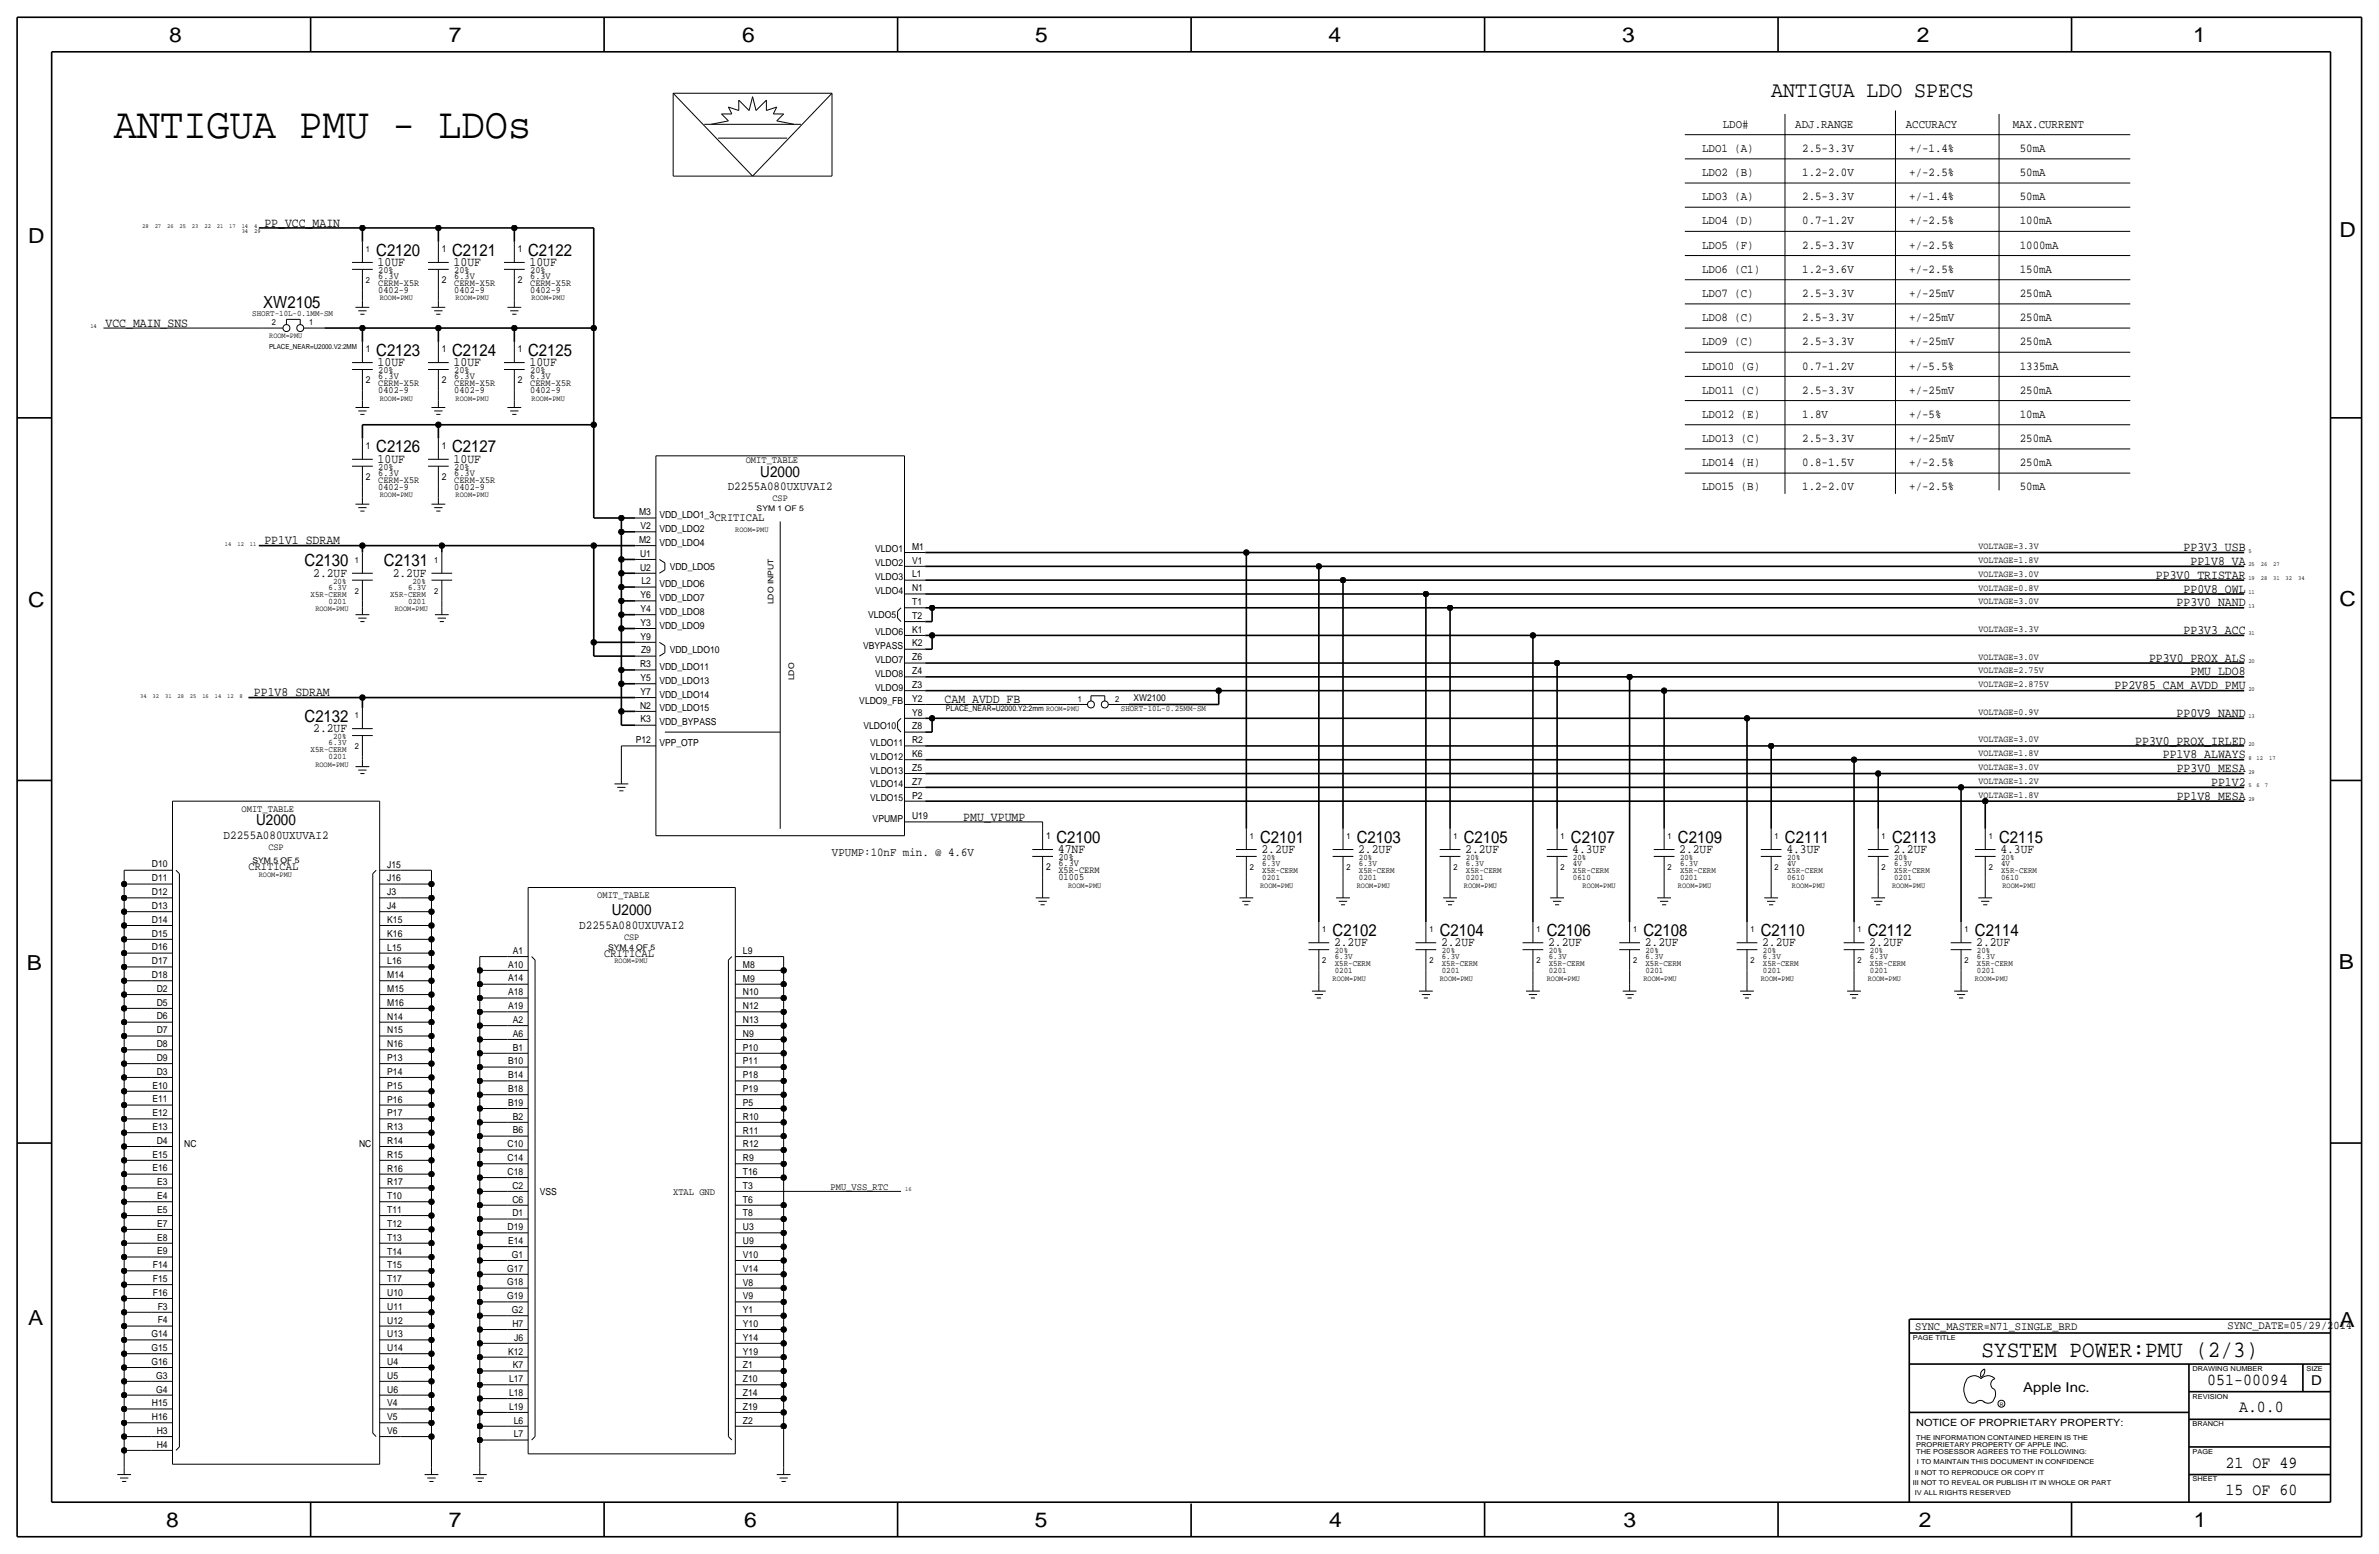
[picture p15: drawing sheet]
<svg xmlns="http://www.w3.org/2000/svg" width="875mm" height="572mm" viewBox="0 0 875 572" stroke-linecap="round" stroke-linejoin="round" font-family="sans-serif">
<defs><g id="words">
<text font-size="15.9" x="41.9" y="50.8">ANTIGUA PMU - LDOs</text>
<text font-size="8.6" x="728.8" y="499.1">SYSTEM POWER:PMU (2/3)</text>
<text font-size="8.2" x="651.5" y="35.6">ANTIGUA LDO SPECS</text>
<g font-size="7.6">
<text x="62.2" y="15.5">8</text>
<text x="165.1" y="15.5">7</text>
<text x="273" y="15.5">6</text>
<text x="380.7" y="15.5">5</text>
<text x="488.6" y="15.5">4</text>
<text x="596.6" y="15.5">3</text>
<text x="705.1" y="15.5">2</text>
<text x="806.7" y="15.5">1</text>
<text x="10.4" y="89.4">D</text>
<text x="860.5" y="87.1">D</text>
<text x="10.4" y="223.3">C</text>
<text x="860.5" y="222.8">C</text>
<text x="9.8" y="356.6">B</text>
<text x="860.3" y="356.4">B</text>
<text x="10.4" y="487.4">A</text>
<text x="860.5" y="488.2">A</text>
<text x="61.2" y="561.6">8</text>
<text x="165" y="561.6">7</text>
<text x="273.8" y="561.6">6</text>
<text x="380.7" y="561.6">5</text>
<text x="488.9" y="561.6">4</text>
<text x="597.1" y="561.6">3</text>
<text x="705.8" y="561.6">2</text>
<text x="806.9" y="561.6">1</text>
</g>
<g font-size="6.2">
<text x="138.4" y="94">C2120</text>
<text x="166.3" y="94">C2121</text>
<text x="194.3" y="94">C2122</text>
<text x="96.8" y="113.3">XW2105</text>
<text x="138.4" y="130.8">C2123</text>
<text x="166.3" y="130.8">C2124</text>
<text x="194.3" y="130.8">C2125</text>
<text x="138.4" y="166.4">C2126</text>
<text x="166.3" y="166.4">C2127</text>
<text x="112" y="208.3">C2130</text>
<text x="141.2" y="208.3">C2131</text>
<text x="112" y="265.4">C2132</text>
<text x="388.6" y="309.9">C2100</text>
<text x="463.5" y="309.9">C2101</text>
<text x="499.1" y="309.9">C2103</text>
<text x="538.4" y="309.9">C2105</text>
<text x="577.8" y="309.9">C2107</text>
<text x="617.2" y="309.9">C2109</text>
<text x="656.5" y="309.9">C2111</text>
<text x="695.9" y="309.9">C2113</text>
<text x="735.3" y="309.9">C2115</text>
<text x="490.2" y="344.2">C2102</text>
<text x="529.5" y="344.2">C2104</text>
<text x="568.9" y="344.2">C2106</text>
<text x="604.5" y="344.2">C2108</text>
<text x="647.6" y="344.2">C2110</text>
<text x="687" y="344.2">C2112</text>
<text x="726.4" y="344.2">C2114</text>
<text x="811.9" y="509.3">051-00094</text>
<text x="823.6" y="519.4">A.0.0</text>
<text x="818.6" y="539.8">21 OF 49</text>
<text x="818.6" y="549.9">15 OF 60</text>
</g>
<g font-size="5.6">
<text x="279.7" y="175.3">U2000</text>
<text x="94.2" y="303.5">U2000</text>
<text x="225" y="336.5">U2000</text>
</g>
<g font-size="5">
<text x="850.1" y="509.3">D</text>
<text x="744.2" y="511.8">Apple Inc.</text>
</g>
<g font-size="4.7">
<text x="97.2" y="83.3">PP_VCC_MAIN</text>
<text x="138.9" y="97.8">10UF</text>
<text x="166.8" y="97.8">10UF</text>
<text x="194.8" y="97.8">10UF</text>
<text x="38.8" y="120.1">VCC_MAIN_SNS</text>
<text x="138.9" y="134.6">10UF</text>
<text x="166.8" y="134.6">10UF</text>
<text x="194.8" y="134.6">10UF</text>
<text x="138.9" y="170.2">10UF</text>
<text x="166.8" y="170.2">10UF</text>
<text x="97.2" y="200.2">PP1V1_SDRAM</text>
<text x="803.1" y="202.7">PP3V3_USB</text>
<text x="805.7" y="207.8">PP1V8_VA</text>
<text x="115.2" y="212.1">2.2UF</text>
<text x="144.4" y="212.1">2.2UF</text>
<text x="793" y="212.9">PP3V0_TRISTAR</text>
<text x="803.1" y="217.9">PP0V8_OWL</text>
<text x="800.6" y="223">PP3V0_NAND</text>
<text x="803.1" y="233.2">PP3V3_ACC</text>
<text x="790.5" y="243.3">PP3V0_PROX_ALS</text>
<text x="805.7" y="248.4">PMU_LDO8</text>
<text x="93.4" y="256">PP1V8_SDRAM</text>
<text x="777.8" y="253.5">PP2V85_CAM_AVDD_PMU</text>
<text x="347.4" y="258.6">CAM_AVDD_FB</text>
<text x="800.6" y="263.7">PP0V9_NAND</text>
<text x="115.2" y="269.2">2.2UF</text>
<text x="785.4" y="273.8">PP3V0_PROX_IRLED</text>
<text x="795.5" y="278.9">PP1V8_ALWAYS</text>
<text x="800.6" y="284">PP3V0_MESA</text>
<text x="813.3" y="289.1">PP1V2</text>
<text x="800.6" y="294.1">PP1V8_MESA</text>
<text x="354.3" y="301.8">PMU_VPUMP</text>
<text x="389.1" y="313.7">47NF</text>
<text x="464" y="313.7">2.2UF</text>
<text x="499.6" y="313.7">2.2UF</text>
<text x="538.9" y="313.7">2.2UF</text>
<text x="578.3" y="313.7">4.3UF</text>
<text x="617.7" y="313.7">2.2UF</text>
<text x="657" y="313.7">4.3UF</text>
<text x="696.4" y="313.7">2.2UF</text>
<text x="735.8" y="313.7">4.3UF</text>
<text x="490.7" y="348">2.2UF</text>
<text x="530" y="348">2.2UF</text>
<text x="569.4" y="348">2.2UF</text>
<text x="605" y="348">2.2UF</text>
<text x="648.2" y="348">2.2UF</text>
<text x="687.5" y="348">2.2UF</text>
<text x="726.9" y="348">2.2UF</text>
</g>
<g font-size="4.5">
<text x="267.7" y="180.3">D2255A080UXUVAI2</text>
<text x="82.2" y="308.6">D2255A080UXUVAI2</text>
<text x="213" y="341.6">D2255A080UXUVAI2</text>
</g>
<g font-size="4.4">
<text x="633.7" y="47">LDO#</text>
<text x="660.3" y="47">ADJ.RANGE</text>
<text x="701" y="47">ACCURACY</text>
<text x="740.4" y="47">MAX.CURRENT</text>
<text x="626.1" y="55.9">LDO1 (A)</text>
<text x="662.9" y="55.9">2.5-3.3V</text>
<text x="702.3" y="55.9">+/-1.4%</text>
<text x="742.9" y="55.9">50mA</text>
<text x="626.1" y="64.8">LDO2 (B)</text>
<text x="662.9" y="64.8">1.2-2.0V</text>
<text x="702.3" y="64.8">+/-2.5%</text>
<text x="742.9" y="64.8">50mA</text>
<text x="626.1" y="73.7">LDO3 (A)</text>
<text x="662.9" y="73.7">2.5-3.3V</text>
<text x="702.3" y="73.7">+/-1.4%</text>
<text x="742.9" y="73.7">50mA</text>
<text x="626.1" y="82.6">LDO4 (D)</text>
<text x="662.9" y="82.6">0.7-1.2V</text>
<text x="702.3" y="82.6">+/-2.5%</text>
<text x="742.9" y="82.6">100mA</text>
<text x="626.1" y="91.4">LDO5 (F)</text>
<text x="662.9" y="91.4">2.5-3.3V</text>
<text x="702.3" y="91.4">+/-2.5%</text>
<text x="742.9" y="91.4">1000mA</text>
<text x="626.1" y="100.3">LDO6 (C1)</text>
<text x="662.9" y="100.3">1.2-3.6V</text>
<text x="702.3" y="100.3">+/-2.5%</text>
<text x="742.9" y="100.3">150mA</text>
<text x="626.1" y="109.2">LDO7 (C)</text>
<text x="662.9" y="109.2">2.5-3.3V</text>
<text x="702.3" y="109.2">+/-25mV</text>
<text x="742.9" y="109.2">250mA</text>
<text x="626.1" y="118.1">LDO8 (C)</text>
<text x="662.9" y="118.1">2.5-3.3V</text>
<text x="702.3" y="118.1">+/-25mV</text>
<text x="742.9" y="118.1">250mA</text>
<text x="626.1" y="127">LDO9 (C)</text>
<text x="662.9" y="127">2.5-3.3V</text>
<text x="702.3" y="127">+/-25mV</text>
<text x="742.9" y="127">250mA</text>
<text x="626.1" y="135.9">LDO10 (G)</text>
<text x="662.9" y="135.9">0.7-1.2V</text>
<text x="702.3" y="135.9">+/-5.5%</text>
<text x="742.9" y="135.9">1335mA</text>
<text x="626.1" y="144.8">LDO11 (C)</text>
<text x="662.9" y="144.8">2.5-3.3V</text>
<text x="702.3" y="144.8">+/-25mV</text>
<text x="742.9" y="144.8">250mA</text>
<text x="626.1" y="153.7">LDO12 (E)</text>
<text x="662.9" y="153.7">1.8V</text>
<text x="702.3" y="153.7">+/-5%</text>
<text x="742.9" y="153.7">10mA</text>
<text x="626.1" y="162.6">LDO13 (C)</text>
<text x="662.9" y="162.6">2.5-3.3V</text>
<text x="702.3" y="162.6">+/-25mV</text>
<text x="742.9" y="162.6">250mA</text>
<text x="626.1" y="171.5">LDO14 (H)</text>
<text x="662.9" y="171.5">0.8-1.5V</text>
<text x="702.3" y="171.5">+/-2.5%</text>
<text x="742.9" y="171.5">250mA</text>
<text x="626.1" y="180.3">LDO15 (B)</text>
<text x="662.9" y="180.3">1.2-2.0V</text>
<text x="702.3" y="180.3">+/-2.5%</text>
<text x="742.9" y="180.3">50mA</text>
<text x="306" y="315">VPUMP:10nF min. @ 4.6V</text>
</g>
<g font-size="4.3">
<text x="262.8" y="191.8">CRITICAL</text>
<text x="91.4" y="320">CRITICAL</text>
<text x="222.2" y="351.8">CRITICAL</text>
<text x="704.4" y="488.9">SYNC_MASTER=N71_SINGLE_BRD</text>
<text x="819.3" y="488.7">SYNC_DATE=05/29/2014</text>
</g>
<text font-size="3.7" x="704.8" y="524.5">NOTICE OF PROPRIETARY PROPERTY:</text>
<g font-size="3.6">
<text x="274.3" y="170.2">OMIT_TABLE</text>
<text x="88.8" y="298.5">OMIT_TABLE</text>
<text x="219.7" y="330.2">OMIT_TABLE</text>
<text x="305.5" y="437.6">PMU_VSS_RTC</text>
<text x="247.6" y="439.4">XTAL GND</text>
</g>
<g font-size="3.5">
<text x="162.5" y="92.7">1</text>
<text x="190.4" y="92.7">1</text>
<text x="139.1" y="100.3">20%</text>
<text x="167.1" y="100.3">20%</text>
<text x="195" y="100.3">20%</text>
<text x="139.1" y="102.6">6.3V</text>
<text x="139.1" y="107.7">0402-9</text>
<text x="139.1" y="105.2">CERM-X5R</text>
<text x="162.5" y="104.1">2</text>
<text x="167.1" y="107.7">0402-9</text>
<text x="167.1" y="102.6">6.3V</text>
<text x="167.1" y="105.2">CERM-X5R</text>
<text x="190.4" y="104.1">2</text>
<text x="195" y="107.7">0402-9</text>
<text x="195" y="102.6">6.3V</text>
<text x="195" y="105.2">CERM-X5R</text>
<text x="134.6" y="129.5">1</text>
<text x="162.5" y="129.5">1</text>
<text x="190.4" y="129.5">1</text>
<text x="139.1" y="137.2">20%</text>
<text x="167.1" y="137.2">20%</text>
<text x="195" y="137.2">20%</text>
<text x="134.6" y="141">2</text>
<text x="139.1" y="139.4">6.3V</text>
<text x="139.1" y="142">CERM-X5R</text>
<text x="162.5" y="141">2</text>
<text x="167.1" y="142">CERM-X5R</text>
<text x="167.1" y="139.4">6.3V</text>
<text x="190.4" y="141">2</text>
<text x="195" y="139.4">6.3V</text>
<text x="195" y="142">CERM-X5R</text>
<text x="139.1" y="144.5">0402-9</text>
<text x="167.1" y="144.5">0402-9</text>
<text x="195" y="144.5">0402-9</text>
<text x="134.6" y="165.1">1</text>
<text x="162.5" y="165.1">1</text>
<text x="139.1" y="172.7">20%</text>
<text x="167.1" y="172.7">20%</text>
<text x="134.6" y="176.5">2</text>
<text x="139.1" y="175">6.3V</text>
<text x="139.1" y="177.5">CERM-X5R</text>
<text x="162.5" y="176.5">2</text>
<text x="167.1" y="175">6.3V</text>
<text x="167.1" y="177.5">CERM-X5R</text>
<text x="139.1" y="180.1">0402-9</text>
<text x="167.1" y="180.1">0402-9</text>
<text x="284.1" y="184.2">CSP</text>
<text x="235.1" y="189.5">M3</text>
<text x="242.5" y="190.5">VDD_LDO1_3</text>
<text x="235.6" y="194.6">V2</text>
<text x="242.5" y="195.6">VDD_LDO2</text>
<text x="235.1" y="199.6">M2</text>
<text x="242.5" y="200.7">VDD_LDO4</text>
<text x="321.8" y="203.2">VLDO1</text>
<text x="335.5" y="202.2">M1</text>
<text x="727.7" y="201.9">VOLTAGE=3.3V</text>
<text x="235.4" y="204.7">U1</text>
<text x="235.4" y="209.8">U2</text>
<text x="246.3" y="209.6">VDD_LDO5</text>
<text x="321.8" y="208.3">VLDO2</text>
<text x="335.5" y="207.3">V1</text>
<text x="727.7" y="207">VOLTAGE=1.8V</text>
<text x="236" y="214.9">L2</text>
<text x="242.5" y="215.9">VDD_LDO6</text>
<text x="321.8" y="213.4">VLDO3</text>
<text x="335.5" y="212.4">L1</text>
<text x="727.7" y="212.1">VOLTAGE=3.0V</text>
<text x="235.6" y="220">Y6</text>
<text x="242.5" y="221">VDD_LDO7</text>
<text x="321.8" y="218.4">VLDO4</text>
<text x="335.5" y="217.5">N1</text>
<text x="727.7" y="217.2">VOLTAGE=0.8V</text>
<text x="235.6" y="225.1">Y4</text>
<text x="242.5" y="226.1">VDD_LDO8</text>
<text x="319.3" y="227.3">VLDO5</text>
<text x="335.5" y="222.5">T1</text>
<text x="335.5" y="227.6">T2</text>
<text x="727.7" y="222.3">VOLTAGE=3.0V</text>
<text x="235.6" y="230.1">Y3</text>
<text x="242.5" y="231.1">VDD_LDO9</text>
<text x="321.8" y="233.7">VLDO6</text>
<text x="335.5" y="232.7">K1</text>
<text x="727.7" y="232.4">VOLTAGE=3.3V</text>
<text x="235.6" y="235.2">Y9</text>
<text x="317.5" y="238.7">VBYPASS</text>
<text x="335.5" y="237.7">K2</text>
<text x="235.4" y="245.4">R3</text>
<text x="235.8" y="240.3">Z9</text>
<text x="246.3" y="240">VDD_LDO10</text>
<text x="321.8" y="243.8">VLDO7</text>
<text x="335.5" y="242.9">Z6</text>
<text x="727.7" y="242.6">VOLTAGE=3.0V</text>
<text x="235.6" y="250.5">Y5</text>
<text x="242.5" y="251.5">VDD_LDO13</text>
<text x="242.5" y="246.4">VDD_LDO11</text>
<text x="321.8" y="248.9">VLDO8</text>
<text x="335.5" y="247.9">Z4</text>
<text x="727.7" y="247.7">VOLTAGE=2.75V</text>
<text x="235.6" y="255.5">Y7</text>
<text x="242.5" y="256.5">VDD_LDO14</text>
<text x="321.8" y="254">VLDO9</text>
<text x="335.5" y="253">Z3</text>
<text x="416.9" y="257.8">XW2100</text>
<text x="727.7" y="252.7">VOLTAGE=2.875V</text>
<text x="235.4" y="260.6">N2</text>
<text x="242.5" y="261.6">VDD_LDO15</text>
<text x="316.1" y="259.1">VLDO9_FB</text>
<text x="335.5" y="258.1">Y2</text>
<text x="335.5" y="263.2">Y8</text>
<text x="727.7" y="262.9">VOLTAGE=0.9V</text>
<text x="235.6" y="265.7">K3</text>
<text x="242.5" y="266.7">VDD_BYPASS</text>
<text x="317.6" y="268">VLDO10</text>
<text x="335.5" y="268.3">Z8</text>
<text x="233.9" y="273.3">P12</text>
<text x="242.5" y="274.3">VPP_OTP</text>
<text x="320.1" y="274.3">VLDO11</text>
<text x="335.5" y="273.3">R2</text>
<text x="727.7" y="273.1">VOLTAGE=3.0V</text>
<text x="320.1" y="279.4">VLDO12</text>
<text x="335.5" y="278.4">K6</text>
<text x="727.7" y="278.1">VOLTAGE=1.8V</text>
<text x="320.1" y="284.5">VLDO13</text>
<text x="335.5" y="283.5">Z5</text>
<text x="727.7" y="283.2">VOLTAGE=3.0V</text>
<text x="320.1" y="289.5">VLDO14</text>
<text x="335.5" y="288.6">Z7</text>
<text x="335.5" y="293.7">P2</text>
<text x="727.7" y="288.3">VOLTAGE=1.2V</text>
<text x="727.7" y="293.4">VOLTAGE=1.8V</text>
<text x="320.1" y="294.6">VLDO15</text>
<text x="321" y="302.3">VPUMP</text>
<text x="335.5" y="301.3">U19</text>
<text x="384.8" y="308.6">1</text>
<text x="98.7" y="312.5">CSP</text>
<text x="389.3" y="316.2">20%</text>
<text x="55.9" y="319">D10</text>
<text x="142.4" y="319.1">J15</text>
<text x="384.8" y="320">2</text>
<text x="389.3" y="323.6">01005</text>
<text x="389.3" y="318.5">6.3V</text>
<text x="389.3" y="321.1">X5R-CERM</text>
<text x="55.9" y="324.1">D11</text>
<text x="55.9" y="329.2">D12</text>
<text x="142.4" y="324.2">J16</text>
<text x="142.4" y="329.2">J3</text>
<text x="55.9" y="334.3">D13</text>
<text x="142.4" y="334.3">J4</text>
<text x="55.9" y="339.3">D14</text>
<text x="142.4" y="339.4">K15</text>
<text x="55.9" y="344.4">D15</text>
<text x="142.4" y="344.5">K16</text>
<text x="229.5" y="345.6">CSP</text>
<text x="55.9" y="349.5">D16</text>
<text x="142.4" y="349.6">L15</text>
<text x="188.6" y="350.8">A1</text>
<text x="273.3" y="350.8">L9</text>
<text x="55.9" y="354.6">D17</text>
<text x="55.9" y="359.7">D18</text>
<text x="142.4" y="354.7">L16</text>
<text x="142.4" y="359.7">M14</text>
<text x="186.9" y="355.9">A10</text>
<text x="273.3" y="355.9">M8</text>
<text x="57.6" y="364.8">D2</text>
<text x="142.4" y="364.8">M15</text>
<text x="186.9" y="360.9">A14</text>
<text x="273.3" y="361">M9</text>
<text x="57.6" y="369.8">D5</text>
<text x="142.4" y="369.9">M16</text>
<text x="186.9" y="366">A18</text>
<text x="186.9" y="371.1">A19</text>
<text x="273.3" y="366.1">N10</text>
<text x="273.3" y="371.1">N12</text>
<text x="57.6" y="374.9">D6</text>
<text x="142.4" y="375">N14</text>
<text x="188.6" y="376.2">A2</text>
<text x="273.3" y="376.2">N13</text>
<text x="57.6" y="380">D7</text>
<text x="142.4" y="380.1">N15</text>
<text x="188.6" y="381.3">A6</text>
<text x="273.3" y="381.3">N9</text>
<text x="57.6" y="385.1">D8</text>
<text x="142.4" y="385.1">N16</text>
<text x="188.6" y="386.3">B1</text>
<text x="273.3" y="386.4">P10</text>
<text x="57.6" y="390.2">D9</text>
<text x="57.6" y="395.2">D3</text>
<text x="142.4" y="390.2">P13</text>
<text x="142.4" y="395.3">P14</text>
<text x="186.9" y="391.4">B10</text>
<text x="273.3" y="391.5">P11</text>
<text x="56.1" y="400.3">E10</text>
<text x="142.4" y="400.4">P15</text>
<text x="186.9" y="396.5">B14</text>
<text x="186.9" y="401.6">B18</text>
<text x="273.3" y="396.6">P18</text>
<text x="273.3" y="401.6">P19</text>
<text x="56.1" y="405.4">E11</text>
<text x="142.4" y="405.5">P16</text>
<text x="186.9" y="406.7">B19</text>
<text x="273.3" y="406.7">P5</text>
<text x="56.1" y="410.5">E12</text>
<text x="142.4" y="410.5">P17</text>
<text x="188.6" y="411.8">B2</text>
<text x="273.3" y="411.8">R10</text>
<text x="56.1" y="415.6">E13</text>
<text x="142.4" y="415.6">R13</text>
<text x="188.6" y="416.8">B6</text>
<text x="273.3" y="416.9">R11</text>
<text x="56.1" y="425.7">E15</text>
<text x="57.6" y="420.7">D4</text>
<text x="67.8" y="421.6">NC</text>
<text x="132.1" y="421.6">NC</text>
<text x="142.4" y="420.7">R14</text>
<text x="142.4" y="425.8">R15</text>
<text x="186.7" y="421.9">C10</text>
<text x="273.3" y="422">R12</text>
<text x="56.1" y="430.8">E16</text>
<text x="142.4" y="430.9">R16</text>
<text x="186.7" y="427">C14</text>
<text x="273.3" y="427">R9</text>
<text x="57.8" y="435.9">E3</text>
<text x="142.4" y="436">R17</text>
<text x="186.7" y="432.1">C18</text>
<text x="188.5" y="437.2">C2</text>
<text x="273.3" y="432.1">T16</text>
<text x="273.3" y="437.2">T3</text>
<text x="57.8" y="441">E4</text>
<text x="142.4" y="441">T10</text>
<text x="188.5" y="442.2">C6</text>
<text x="198.6" y="439.4">VSS</text>
<text x="273.3" y="442.3">T6</text>
<text x="57.8" y="446.1">E5</text>
<text x="142.4" y="446.1">T11</text>
<text x="188.5" y="447.3">D1</text>
<text x="273.3" y="447.4">T8</text>
<text x="57.8" y="451.1">E7</text>
<text x="142.4" y="451.2">T12</text>
<text x="186.7" y="452.4">D19</text>
<text x="273.3" y="452.5">U3</text>
<text x="57.8" y="456.2">E8</text>
<text x="57.8" y="461.3">E9</text>
<text x="142.4" y="456.3">T13</text>
<text x="142.4" y="461.4">T14</text>
<text x="186.9" y="457.5">E14</text>
<text x="273.3" y="457.5">U9</text>
<text x="56.2" y="466.4">F14</text>
<text x="142.4" y="466.4">T15</text>
<text x="186.5" y="467.6">G17</text>
<text x="188.3" y="462.6">G1</text>
<text x="273.3" y="462.6">V10</text>
<text x="273.3" y="467.7">V14</text>
<text x="56.2" y="471.5">F15</text>
<text x="142.4" y="471.5">T17</text>
<text x="186.5" y="472.7">G18</text>
<text x="273.3" y="472.8">V8</text>
<text x="56.2" y="476.5">F16</text>
<text x="142.4" y="476.6">U10</text>
<text x="186.5" y="477.8">G19</text>
<text x="273.3" y="477.9">V9</text>
<text x="58" y="481.6">F3</text>
<text x="142.4" y="481.7">U11</text>
<text x="188.3" y="482.9">G2</text>
<text x="273.3" y="482.9">Y1</text>
<text x="55.7" y="491.8">G14</text>
<text x="58" y="486.7">F4</text>
<text x="142.4" y="486.8">U12</text>
<text x="142.4" y="491.8">U13</text>
<text x="188.5" y="488">H7</text>
<text x="273.3" y="488">Y10</text>
<text x="55.7" y="496.9">G15</text>
<text x="142.4" y="496.9">U14</text>
<text x="189.2" y="493.1">J6</text>
<text x="273.3" y="493.1">Y14</text>
<text x="55.7" y="502">G16</text>
<text x="142.4" y="502">U4</text>
<text x="186.9" y="498.1">K12</text>
<text x="188.6" y="503.2">K7</text>
<text x="273.3" y="498.2">Y19</text>
<text x="273.3" y="503.3">Z1</text>
<text x="57.5" y="507">G3</text>
<text x="142.4" y="507.1">U5</text>
<text x="187.2" y="508.3">L17</text>
<text x="273.3" y="508.3">Z10</text>
<text x="57.5" y="512.1">G4</text>
<text x="142.4" y="512.2">U6</text>
<text x="187.2" y="513.4">L18</text>
<text x="273.3" y="513.4">Z14</text>
<text x="55.9" y="517.2">H15</text>
<text x="142.4" y="517.3">V4</text>
<text x="187.2" y="518.5">L19</text>
<text x="273.3" y="518.5">Z19</text>
<text x="55.9" y="522.3">H16</text>
<text x="57.6" y="527.4">H3</text>
<text x="142.4" y="522.3">V5</text>
<text x="142.4" y="527.4">V6</text>
<text x="189" y="523.5">L6</text>
<text x="273.3" y="523.6">Z2</text>
<text x="57.6" y="532.4">H4</text>
<text x="189" y="528.6">L7</text>
</g>
<g font-size="3.1">
<text x="134.6" y="92.7">1</text>
<text x="134.6" y="104.1">2</text>
<text x="92.8" y="116.1">SHORT-10L-0.1MM-SM</text>
<text x="100" y="119.6">2</text>
<text x="113.7" y="119.6">1</text>
<text x="130.5" y="207">1</text>
<text x="159.7" y="207">1</text>
<text x="122.5" y="214.6">20%</text>
<text x="151.7" y="214.6">20%</text>
<text x="114.3" y="219.5">X5R-CERM</text>
<text x="120.9" y="222">0201</text>
<text x="120.9" y="216.9">6.3V</text>
<text x="130.5" y="218.4">2</text>
<text x="143.5" y="219.5">X5R-CERM</text>
<text x="150.1" y="222">0201</text>
<text x="150.1" y="216.9">6.3V</text>
<text x="159.7" y="218.4">2</text>
<text x="396.4" y="258.1">1</text>
<text x="410.2" y="258.1">2</text>
<text x="412.3" y="261.6">SHORT-10L-0.25MM-SM</text>
<text x="130.5" y="264.2">1</text>
<text x="120.9" y="274.1">6.3V</text>
<text x="122.5" y="271.8">20%</text>
<text x="130.5" y="275.6">2</text>
<text x="114.3" y="276.6">X5R-CERM</text>
<text x="120.9" y="279.1">0201</text>
<text x="459.7" y="308.6">1</text>
<text x="495.2" y="308.6">1</text>
<text x="534.6" y="308.6">1</text>
<text x="574" y="308.6">1</text>
<text x="613.4" y="308.6">1</text>
<text x="652.7" y="308.6">1</text>
<text x="692.1" y="308.6">1</text>
<text x="731.5" y="308.6">1</text>
<text x="464.3" y="316.2">20%</text>
<text x="499.8" y="316.2">20%</text>
<text x="539.2" y="316.2">20%</text>
<text x="578.6" y="316.2">20%</text>
<text x="617.9" y="316.2">20%</text>
<text x="657.3" y="316.2">20%</text>
<text x="696.7" y="316.2">20%</text>
<text x="736" y="316.2">20%</text>
<text x="459.7" y="320">2</text>
<text x="464.3" y="323.6">0201</text>
<text x="464.3" y="321.1">X5R-CERM</text>
<text x="464.3" y="318.5">6.3V</text>
<text x="495.2" y="320">2</text>
<text x="499.8" y="318.5">6.3V</text>
<text x="499.8" y="321.1">X5R-CERM</text>
<text x="499.8" y="323.6">0201</text>
<text x="534.6" y="320">2</text>
<text x="539.2" y="323.6">0201</text>
<text x="539.2" y="321.1">X5R-CERM</text>
<text x="539.2" y="318.5">6.3V</text>
<text x="574" y="320">2</text>
<text x="578.6" y="323.6">0610</text>
<text x="578.6" y="318.5">4V</text>
<text x="578.6" y="321.1">X5R-CERM</text>
<text x="613.4" y="320">2</text>
<text x="617.9" y="323.6">0201</text>
<text x="617.9" y="321.1">X5R-CERM</text>
<text x="617.9" y="318.5">6.3V</text>
<text x="652.7" y="320">2</text>
<text x="657.3" y="318.5">4V</text>
<text x="657.3" y="323.6">0610</text>
<text x="657.3" y="321.1">X5R-CERM</text>
<text x="692.1" y="320">2</text>
<text x="696.7" y="323.6">0201</text>
<text x="696.7" y="321.1">X5R-CERM</text>
<text x="696.7" y="318.5">6.3V</text>
<text x="731.5" y="320">2</text>
<text x="736" y="318.5">4V</text>
<text x="736" y="323.6">0610</text>
<text x="736" y="321.1">X5R-CERM</text>
<text x="486.4" y="342.9">1</text>
<text x="525.7" y="342.9">1</text>
<text x="565.1" y="342.9">1</text>
<text x="600.7" y="342.9">1</text>
<text x="643.8" y="342.9">1</text>
<text x="683.2" y="342.9">1</text>
<text x="722.6" y="342.9">1</text>
<text x="490.9" y="350.5">20%</text>
<text x="490.9" y="352.8">6.3V</text>
<text x="530.3" y="350.5">20%</text>
<text x="530.3" y="352.8">6.3V</text>
<text x="569.7" y="352.8">6.3V</text>
<text x="569.7" y="350.5">20%</text>
<text x="605.2" y="350.5">20%</text>
<text x="605.2" y="352.8">6.3V</text>
<text x="648.4" y="350.5">20%</text>
<text x="648.4" y="352.8">6.3V</text>
<text x="687.8" y="352.8">6.3V</text>
<text x="687.8" y="350.5">20%</text>
<text x="727.1" y="350.5">20%</text>
<text x="727.2" y="352.8">6.3V</text>
<text x="486.4" y="354.3">2</text>
<text x="490.9" y="357.9">0201</text>
<text x="490.9" y="355.3">X5R-CERM</text>
<text x="525.7" y="354.3">2</text>
<text x="530.3" y="357.9">0201</text>
<text x="530.3" y="355.3">X5R-CERM</text>
<text x="565.1" y="354.3">2</text>
<text x="569.7" y="357.9">0201</text>
<text x="569.7" y="355.3">X5R-CERM</text>
<text x="600.7" y="354.3">2</text>
<text x="605.2" y="355.3">X5R-CERM</text>
<text x="605.2" y="357.9">0201</text>
<text x="643.8" y="354.3">2</text>
<text x="648.4" y="357.9">0201</text>
<text x="648.4" y="355.3">X5R-CERM</text>
<text x="683.2" y="354.3">2</text>
<text x="687.8" y="357.9">0201</text>
<text x="687.8" y="355.3">X5R-CERM</text>
<text x="722.6" y="354.3">2</text>
<text x="727.2" y="357.9">0201</text>
<text x="727.2" y="355.3">X5R-CERM</text>
</g>
<g font-size="2.9">
<text x="139.6" y="110.5">ROOM=PMU</text>
<text x="167.6" y="110.5">ROOM=PMU</text>
<text x="195.5" y="110.5">ROOM=PMU</text>
<text x="99" y="124.5">ROOM=PMU</text>
<text x="139.6" y="147.3">ROOM=PMU</text>
<text x="167.6" y="147.3">ROOM=PMU</text>
<text x="195.5" y="147.3">ROOM=PMU</text>
<text x="139.6" y="182.9">ROOM=PMU</text>
<text x="167.6" y="182.9">ROOM=PMU</text>
<text x="278.3" y="188">SYM 1 OF 5</text>
<text x="270.5" y="195.6">ROOM=PMU</text>
<text x="116" y="224.8">ROOM=PMU</text>
<text x="145.2" y="224.8">ROOM=PMU</text>
<text x="284.5" y="222.3" transform="rotate(-90 284.5 222.3)">LDO INPUT</text>
<text x="292.1" y="250.2" transform="rotate(-90 292.1 250.2)">LDO</text>
<text x="347.9" y="261.6">PLACE_NEAR=U2000.Y2:2mm ROOM=PMU</text>
<text x="116" y="281.9">ROOM=PMU</text>
<text x="92.9" y="317.5">SYM 5 OF 5</text>
<text x="95.2" y="322.6">ROOM=PMU</text>
<text x="392.8" y="326.4">ROOM=PMU</text>
<text x="463.5" y="326.4">ROOM=PMU</text>
<text x="499.1" y="326.4">ROOM=PMU</text>
<text x="538.4" y="326.4">ROOM=PMU</text>
<text x="582.1" y="326.4">ROOM=PMU</text>
<text x="617.2" y="326.4">ROOM=PMU</text>
<text x="659.1" y="326.4">ROOM=PMU</text>
<text x="695.9" y="326.4">ROOM=PMU</text>
<text x="736.6" y="326.4">ROOM=PMU</text>
<text x="223.7" y="349.3">SYM 4 OF 5</text>
<text x="226" y="354.3">ROOM=PMU</text>
<text x="490.2" y="360.7">ROOM=PMU</text>
<text x="529.5" y="360.7">ROOM=PMU</text>
<text x="568.9" y="360.7">ROOM=PMU</text>
<text x="604.5" y="360.7">ROOM=PMU</text>
<text x="647.6" y="360.7">ROOM=PMU</text>
<text x="687" y="360.7">ROOM=PMU</text>
<text x="726.4" y="360.7">ROOM=PMU</text>
</g>
<text font-size="2.6" x="99" y="128.3">PLACE_NEAR=U2000.V2:2MM</text>
<g font-size="2.5">
<text x="703.5" y="492.8">PAGE TITLE</text>
<text x="806.4" y="504.2">DRAWING NUMBER</text>
<text x="848.3" y="504.2">SIZE</text>
<text x="806.4" y="514.4">REVISION</text>
<text x="806.4" y="524.5">BRANCH</text>
<text x="704.8" y="532.1">PROPRIETARY PROPERTY OF APPLE INC.</text>
<text x="704.8" y="529.6">THE INFORMATION CONTAINED HEREIN IS THE</text>
<text x="704.8" y="534.7">THE POSESSOR AGREES TO THE FOLLOWING:</text>
<text x="705.1" y="538.5">I TO MAINTAIN THIS DOCUMENT IN CONFIDENCE</text>
<text x="806.4" y="534.7">PAGE</text>
<text x="704.3" y="542.3">II NOT TO REPRODUCE OR COPY IT</text>
<text x="806.4" y="544.8">SHEET</text>
<text x="703.5" y="546.1">III NOT TO REVEAL OR PUBLISH IT IN WHOLE OR PART</text>
<text x="704.3" y="549.9">IV ALL RIGHTS RESERVED</text>
</g>
<g font-size="2.3">
<text x="52.3" y="83.8">28</text>
<text x="56.9" y="83.8">27</text>
<text x="61.5" y="83.8">26</text>
<text x="66" y="83.8">25</text>
<text x="70.6" y="83.8">23</text>
<text x="75.2" y="83.8">22</text>
<text x="79.8" y="83.8">21</text>
<text x="84.3" y="83.8">17</text>
<text x="88.9" y="83.8">14</text>
<text x="93.5" y="83.8">4</text>
<text x="88.9" y="85.6">34</text>
<text x="93.5" y="85.6">29</text>
<text x="33.2" y="120.7">14</text>
<text x="82.8" y="200.7">14</text>
<text x="87.3" y="200.7">12</text>
<text x="91.9" y="200.7">11</text>
<text x="827" y="203.2">5</text>
<text x="827" y="208.3">25</text>
<text x="831.6" y="208.3">26</text>
<text x="836.1" y="208.3">27</text>
<text x="827" y="213.4">19</text>
<text x="831.5" y="213.4">28</text>
<text x="836.1" y="213.4">31</text>
<text x="840.7" y="213.4">32</text>
<text x="845.3" y="213.4">34</text>
<text x="827" y="218.4">11</text>
<text x="827" y="223.5">13</text>
<text x="827" y="233.7">31</text>
<text x="827" y="243.8">20</text>
<text x="51.6" y="256.5">34</text>
<text x="56.1" y="256.5">32</text>
<text x="60.7" y="256.5">31</text>
<text x="65.3" y="256.5">28</text>
<text x="69.9" y="256.5">25</text>
<text x="74.4" y="256.5">16</text>
<text x="79" y="256.5">14</text>
<text x="83.6" y="256.5">12</text>
<text x="88.1" y="256.5">8</text>
<text x="827" y="254">20</text>
<text x="827" y="264.2">13</text>
<text x="827" y="274.3">20</text>
<text x="827" y="279.4">8</text>
<text x="830" y="279.4">12</text>
<text x="834.6" y="279.4">17</text>
<text x="827" y="284.5">29</text>
<text x="827" y="289.6">5</text>
<text x="830" y="289.6">6</text>
<text x="833.1" y="289.6">7</text>
<text x="827" y="294.6">29</text>
<text x="333" y="438.2">16</text>
</g>
<text font-size="1.8" x="735.5" y="516.9">R</text>
</g></defs>
<g fill="none" stroke="#000" stroke-width=".37">
<path d="M247.6 34.3h58.4zM247.6 34.3l29.2 30.5zM247.6 34.3v30.5zM267.9 39.4l3.8 1.2zM267.9 39.4l1.3 2.5zM271.7 36.8v3.8zM271.7 36.8l3.8 3.8zM276.8 35.6l1.3 5zM276.8 35.6l-1.3 5zM281.9 36.8v3.8zM285.7 39.4l-1.3 2.5zM306 34.3v30.5z"/>
<path d="M306 34.3l-29.2 30.5zM259 45.7h2.6zM261.6 45.7l6.3-1.2zM261.6 45.7h30.4zM264.1 50.8h25.4zM265.4 41.9l2.5 2.6zM265.4 41.9h3.8zM278.1 40.6l3.8-3.8zM281.9 40.6l3.8-1.2zM284.4 41.9h3.8zM285.7 44.5l6.3 1.2zM288.2 41.9l-2.5 2.6z"/>
<path d="M292 45.7h2.6zM619.7 58.4h163.8zM619.7 49.5h163.8zM656.5 41.9v139.7zM697.2 40.6v141zM735.3 41.9v138.4zM247.6 64.8h29.2zM276.8 64.8h29.2zM619.7 76.2h163.8zM619.7 67.3h163.8zM129.5 96.5h7.6zM129.5 99.1h7.6z"/>
<path d="M133.3 88.9v7.6zM133.3 99.1v7.6zM157.4 99.1h7.6zM157.4 96.5h7.6zM161.2 88.9v7.6zM161.2 99.1v7.6zM185.4 96.5h7.6zM185.4 99.1h7.6zM189.2 88.9v7.6zM189.2 99.1v7.6zM619.7 85.1h163.8zM619.7 94h163.8z"/>
<path d="M105.4 117.5h5zM105.4 117.4v2zM110.4 117.4v2zM130.8 113h5zM131.8 114.3h3zM132.5 115.6h1.6zM133.3 106.7v3.8zM133.3 110.5v2.5zM158.7 113h5.1zM159.7 114.3h3.1zM160.5 115.6h1.5zM161.2 106.7v3.8z"/>
<path d="M161.2 110.5v2.5zM186.6 113h5.1zM187.7 114.3h3zM188.4 115.6h1.5zM189.2 106.7v3.8zM189.2 110.5v2.5zM619.7 102.9h163.8zM619.7 111.8h163.8zM38 120.7h58.5zM96.5 120.7h7.6zM111.7 120.7h7.6zM129.5 133.4h7.6z"/>
<path d="M129.5 135.9h7.6zM133.3 125.7v7.7zM133.3 135.9v7.6zM157.4 135.9h7.6zM157.4 133.4h7.6zM161.2 125.7v7.7zM161.2 135.9v7.6zM185.4 133.4h7.6zM185.4 135.9h7.6zM189.2 125.7v7.7zM189.2 135.9v7.6zM619.7 129.5h163.8z"/>
<path d="M619.7 120.7h163.8zM619.7 138.4h163.8zM130.8 149.9h5zM131.8 151.1h3zM132.5 152.4h1.6zM133.3 143.5v3.8zM133.3 147.3v2.6zM158.7 149.9h5.1zM159.7 151.1h3.1zM160.5 152.4h1.5zM161.2 143.5v3.8zM161.2 147.3v2.6z"/>
<path d="M186.6 149.9h5.1zM187.7 151.1h3zM188.4 152.4h1.5zM189.2 143.5v3.8zM189.2 147.3v2.6zM619.7 156.2h163.8zM619.7 147.3h163.8zM129.5 168.9h7.6zM129.5 171.5h7.6zM133.3 179.1v3.8zM133.3 161.3v7.6zM133.3 171.4v7.7z"/>
<path d="M157.4 171.5h7.6zM157.4 168.9h7.6zM161.2 179.1v3.8zM161.2 161.3v7.6zM161.2 171.4v7.7zM241.2 167.6h91.5zM241.2 167.6v139.7zM332.7 167.6v139.7zM619.7 174h163.8zM619.7 165.1h163.8zM130.8 185.4h5zM131.8 186.7h3z"/>
<path d="M132.5 188h1.6zM133.3 182.9v2.5zM158.7 185.4h5.1zM159.7 186.7h3.1zM160.5 188h1.5zM161.2 182.9v2.5zM233.6 190.5h7.6zM233.6 195.6h7.6zM287 191.8v113zM129.5 213.4h7.6zM129.5 210.8h7.6zM133.3 203.2v7.6z"/>
<path d="M133.3 213.4v7.6zM158.7 213.4h7.6zM158.7 210.8h7.6zM162.5 203.2v7.6zM162.5 213.4v7.6zM233.6 200.7h7.6zM233.6 215.9h7.6zM233.6 205.7h7.6zM233.6 210.8h7.6zM242.5 205.7l2.1 1.3zM242.5 210.8l2.1-1.2zM244.6 207v2.6z"/>
<path d="M332.7 208.3h7.6zM332.7 213.4h7.6zM332.7 218.4h7.6zM332.7 203.2h7.6zM130.8 226.1h5zM131.8 227.3h3zM132.5 228.6h1.6zM133.3 221v2.5zM133.3 223.5v2.6zM160 226.1h5zM161 227.3h3zM161.7 228.6h1.6z"/>
<path d="M162.5 221v2.5zM162.5 223.5v2.6zM233.6 221h7.6zM233.6 226.1h7.6zM233.6 231.1h7.6zM233.6 236.2h7.6zM242.5 236.2l2.1 1.3zM244.6 237.5v2.5zM330.1 224.8v2.5zM330.1 227.3l1.3 1.3zM331.4 223.5l-1.3 1.3zM332.7 238.8h7.6z"/>
<path d="M332.7 233.7h7.6zM332.7 228.6h7.6zM332.7 223.5h7.6zM233.6 241.3h7.6zM233.6 246.4h7.6zM233.6 251.5h7.6zM233.6 256.5h7.6zM242.5 241.3l2.1-1.3zM332.7 259.1h7.6zM332.7 248.9h7.6zM332.7 254h7.6zM332.7 243.8h7.6z"/>
<path d="M340.3 259.1h52.1zM392.4 259.1h7.6zM401.3 255.9v1.9zM401.3 255.9h5.1zM406.4 255.9v1.9zM407.6 259.1h7.6zM129.5 270.5h7.6zM129.5 268h7.6zM133.3 278.1v1.3zM133.3 279.4v2.5zM133.3 260.4v7.6zM133.3 270.5v7.6z"/>
<path d="M228.5 274.3h5.1zM228.5 274.3v11.5zM233.6 261.6h7.6zM233.6 266.7h7.6zM233.6 274.3h7.6zM244.6 269.2h42.4zM330.1 265.4v2.6zM330.1 268l1.3 1.2zM331.4 264.2l-1.3 1.2zM332.7 279.4h7.6zM332.7 274.3h7.6zM332.7 269.2h7.6z"/>
<path d="M332.7 264.2h7.6zM63.4 294.6v243.9zM63.4 294.6h76.2zM130.8 281.9h5zM131.8 283.2h3zM132.5 284.5h1.6zM139.6 294.6v243.9zM226 288.3h5.1zM227 289.6h3.1zM227.8 290.8h1.5zM228.5 285.8v2.5zM332.7 294.6h7.6z"/>
<path d="M332.7 289.6h7.6zM332.7 284.5h7.6zM241.2 307.3h91.5zM332.7 302.3h7.6zM340.3 302.3h43.2zM379.7 315h7.6zM379.7 312.4h7.6zM383.5 302.3v2.5zM383.5 304.8v7.6zM383.5 315v7.6zM454.6 315h7.6zM454.6 312.4h7.6z"/>
<path d="M458.4 304.8v7.6zM458.4 315v7.6zM490.2 312.4h7.6zM490.2 315h7.6zM494 304.8v7.6zM494 315v7.6zM529.5 315h7.7zM529.5 312.4h7.7zM533.4 304.8v7.6zM533.4 315v7.6zM568.9 315h7.6zM568.9 312.4h7.6z"/>
<path d="M572.7 304.8v7.6zM572.7 315v7.6zM608.3 315h7.6zM608.3 312.4h7.6zM612.1 304.8v7.6zM612.1 315v7.6zM647.7 315h7.6zM647.7 312.4h7.6zM651.5 304.8v7.6zM651.5 315v7.6zM687 312.4h7.6zM687 315h7.6z"/>
<path d="M690.8 304.8v7.6zM690.8 315v7.6zM726.4 315h7.6zM726.4 312.4h7.6zM730.2 304.8v7.6zM730.2 315v7.6zM45.7 335.3v5.1zM45.7 335.3h10.1zM45.7 330.2v5.1zM45.7 325.1v5.1zM45.7 320v5.1zM45.7 325.1h10.1z"/>
<path d="M45.7 320h10.1zM45.7 330.2h10.1zM55.8 320h7.6zM55.8 325.1h7.6zM55.8 330.2h7.6zM55.8 335.3h7.6zM64.7 320l1.3 1.3zM66 321.3v210.8zM137.1 321.3v205.7zM138.4 320l-1.3 1.3zM139.6 325.1h7.7zM139.6 330.2h7.7z"/>
<path d="M139.6 335.3h7.7zM139.6 320h7.7zM147.3 335.3h11.4zM147.3 330.2h11.4zM147.3 325.1h11.4zM147.3 320h11.4zM158.7 335.3v5.1zM158.7 330.2v5.1zM158.7 325.1v5.1zM158.7 320v5.1zM194.3 326.4h76.2zM194.3 326.4v208.3z"/>
<path d="M270.5 326.4v208.3zM381 330.2h5zM382 331.5h3zM382.7 332.7h1.6zM383.5 322.6v5.1zM383.5 327.7v2.5zM455.9 330.2h5.1zM456.9 331.5h3zM457.7 332.7h1.5zM458.4 322.6v5.1zM458.4 327.7v2.5zM485.1 339.1v7.6z"/>
<path d="M491.4 330.2h5.1zM492.5 331.5h3zM493.2 332.7h1.5zM494 322.6v5.1zM494 327.7v2.5zM524.5 339.1v7.6zM530.8 330.2h5.1zM531.8 331.5h3.1zM532.6 332.7h1.5zM533.4 322.6v5.1zM533.4 327.7v2.5zM563.8 339.1v7.6z"/>
<path d="M570.2 330.2h5.1zM571.2 331.5h3zM572 332.7h1.5zM572.7 322.6v5.1zM572.7 327.7v2.5zM599.4 339.1v7.6zM609.6 330.2h5zM610.6 331.5h3zM611.3 332.7h1.6zM612.1 322.6v5.1zM612.1 327.7v2.5zM642.6 339.1v7.6z"/>
<path d="M648.9 330.2h5.1zM649.9 331.5h3.1zM650.7 332.7h1.5zM651.5 322.6v5.1zM651.5 327.7v2.5zM681.9 339.1v7.6zM688.3 330.2h5.1zM689.3 331.5h3.1zM690.1 332.7h1.5zM690.8 322.6v5.1zM690.8 327.7v2.5zM721.3 339.1v7.6z"/>
<path d="M727.7 330.2h5zM728.7 331.5h3zM729.4 332.7h1.6zM730.2 322.6v5.1zM730.2 327.7v2.5zM45.7 355.6v5.1zM45.7 350.5v5.1zM45.7 355.6h10.1zM45.7 350.5h10.1zM45.7 345.4v5.1zM45.7 345.4h10.1zM45.7 340.4v5z"/>
<path d="M45.7 340.4h10.1zM55.8 350.5h7.6zM55.8 355.6h7.6zM55.8 340.4h7.6zM55.8 345.4h7.6zM139.6 355.6h7.7zM139.6 350.5h7.7zM139.6 345.4h7.7zM139.6 340.4h7.7zM147.3 355.6h11.4zM147.3 350.5h11.4zM147.3 345.4h11.4z"/>
<path d="M147.3 340.4h11.4zM158.7 355.6v5.1zM158.7 350.5v5.1zM158.7 345.4v5.1zM158.7 340.4v5zM176.5 356.9v5.1zM176.5 351.8v5.1zM176.5 356.9h10.1zM176.5 351.8h10.1zM186.6 356.9h7.7zM186.6 351.8h7.7zM195.5 351.8l1.3 1.3z"/>
<path d="M196.8 353.1v175.2zM267.9 353.1v175.2zM269.2 351.8l-1.3 1.3zM270.5 351.8h7.6zM270.5 356.9h7.6zM278.1 351.8h10.1zM278.1 356.9h10.1zM288.2 356.9v5zM288.2 351.8v5.1zM481.3 349.2h7.6zM481.3 346.7h7.6zM485.1 356.9v5z"/>
<path d="M485.1 349.2v7.7zM520.7 349.2h7.6zM520.7 346.7h7.6zM524.5 356.9v5zM524.5 349.2v7.7zM560 346.7h7.6zM560 349.2h7.6zM563.8 356.9v5zM563.8 349.2v7.7zM595.6 349.2h7.6zM595.6 346.7h7.6zM599.4 356.9v5z"/>
<path d="M599.4 349.2v7.7zM638.8 349.2h7.6zM638.8 346.7h7.6zM642.6 356.9v5zM642.6 349.2v7.7zM678.1 349.2h7.7zM678.1 346.7h7.7zM681.9 356.9v5zM681.9 349.2v7.7zM717.5 349.2h7.6zM717.5 346.7h7.6zM721.3 356.9v5z"/>
<path d="M721.3 349.2v7.7zM45.7 375.9v5.1zM45.7 375.9h10.1zM45.7 370.8v5.1zM45.7 365.8v5zM45.7 370.8h10.1zM45.7 365.8h10.1zM45.7 360.7v5.1zM45.7 360.7h10.1zM55.8 375.9h7.6zM55.8 360.7h7.6zM55.8 365.8h7.6z"/>
<path d="M55.8 370.8h7.6zM139.6 375.9h7.7zM139.6 360.7h7.7zM139.6 365.8h7.7zM139.6 370.8h7.7zM147.3 375.9h11.4zM147.3 370.8h11.4zM147.3 365.8h11.4zM147.3 360.7h11.4zM158.7 375.9v5.1zM158.7 370.8v5.1zM158.7 365.8v5z"/>
<path d="M158.7 360.7v5.1zM176.5 377.2v5.1zM176.5 377.2h10.1zM176.5 372.1v5.1zM176.5 372.1h10.1zM176.5 367v5.1zM176.5 362v5zM176.5 367h10.1zM176.5 362h10.1zM186.6 377.2h7.7zM186.6 362h7.7zM186.6 367h7.7z"/>
<path d="M186.6 372.1h7.7zM270.5 362h7.6zM270.5 367h7.6zM270.5 372.1h7.6zM270.5 377.2h7.6zM278.1 377.2h10.1zM278.1 372.1h10.1zM278.1 367h10.1zM278.1 362h10.1zM288.2 377.2v5.1zM288.2 372.1v5.1zM288.2 367v5.1z"/>
<path d="M288.2 362v5zM482.6 364.5h5zM483.6 365.8h3zM484.3 367h1.6zM485.1 362v2.5zM521.9 364.5h5.1zM522.9 365.8h3.1zM523.7 367h1.5zM524.5 362v2.5zM561.3 364.5h5.1zM562.3 365.8h3.1zM563.1 367h1.5z"/>
<path d="M563.8 362v2.5zM596.9 364.5h5zM597.9 365.8h3zM598.6 367h1.6zM599.4 362v2.5zM640 364.5h5.1zM641 365.8h3.1zM641.8 367h1.5zM642.6 362v2.5zM679.4 364.5h5.1zM680.4 365.8h3.1zM681.2 367h1.5z"/>
<path d="M681.9 362v2.5zM718.8 364.5h5.1zM719.8 365.8h3zM720.5 367h1.6zM721.3 362v2.5zM45.7 396.2v5.1zM45.7 391.2v5zM45.7 396.2h10.1zM45.7 391.2h10.1zM45.7 386.1v5.1zM45.7 381v5.1zM45.7 381h10.1z"/>
<path d="M45.7 386.1h10.1zM55.8 381h7.6zM55.8 386.1h7.6zM55.8 391.2h7.6zM55.8 396.2h7.6zM139.6 381h7.7zM139.6 386.1h7.7zM139.6 391.2h7.7zM139.6 396.2h7.7zM147.3 396.2h11.4zM147.3 391.2h11.4zM147.3 386.1h11.4z"/>
<path d="M147.3 381h11.4zM158.7 396.2v5.1zM158.7 391.2v5zM158.7 386.1v5.1zM158.7 381v5.1zM176.5 397.5v5.1zM176.5 397.5h10.1zM176.5 392.4v5.1zM176.5 387.4v5zM176.5 392.4h10.1zM176.5 387.4h10.1zM176.5 382.3v5.1z"/>
<path d="M176.5 382.3h10.1zM186.6 382.3h7.7zM186.6 387.4h7.7zM186.6 392.4h7.7zM186.6 397.5h7.7zM270.5 382.3h7.6zM270.5 387.4h7.6zM270.5 392.4h7.6zM270.5 397.5h7.6zM278.1 397.5h10.1zM278.1 392.4h10.1zM278.1 387.4h10.1z"/>
<path d="M278.1 382.3h10.1zM288.2 397.5v5.1zM288.2 392.4v5.1zM288.2 387.4v5zM288.2 382.3v5zM45.7 416.6v5zM45.7 416.6h10.1zM45.7 411.5v5.1zM45.7 411.5h10.1zM45.7 406.4v5.1zM45.7 401.3v5.1zM45.7 406.4h10.1z"/>
<path d="M45.7 401.3h10.1zM55.8 406.4h7.6zM55.8 416.6h7.6zM55.8 401.3h7.6zM55.8 411.5h7.6zM139.6 416.6h7.7zM139.6 411.5h7.7zM139.6 406.4h7.7zM139.6 401.3h7.7zM147.3 416.6h11.4zM147.3 411.5h11.4zM147.3 406.4h11.4z"/>
<path d="M147.3 401.3h11.4zM158.7 416.6v5zM158.7 411.5v5.1zM158.7 406.4v5.1zM158.7 401.3v5.1zM176.5 417.8v5.1zM176.5 412.8v5zM176.5 412.8h10.1zM176.5 407.7v5.1zM176.5 402.6v5.1zM176.5 407.7h10.1zM176.5 402.6h10.1z"/>
<path d="M176.5 417.8h10.1zM186.6 407.7h7.7zM186.6 412.8h7.7zM186.6 417.8h7.7zM186.6 402.6h7.7zM270.5 402.6h7.6zM270.5 417.8h7.6zM270.5 407.7h7.6zM270.5 412.8h7.6zM278.1 417.8h10.1zM278.1 412.8h10.1zM278.1 407.7h10.1z"/>
<path d="M278.1 402.6h10.1zM288.2 417.8v5.1zM288.2 412.8v5zM288.2 407.7v5.1zM288.2 402.6v5.1zM45.7 436.9v5.1zM45.7 436.9h10.1zM45.7 431.8v5.1zM45.7 426.7v5.1zM45.7 431.8h10.1zM45.7 426.7h10.1zM45.7 421.6v5.1z"/>
<path d="M45.7 421.6h10.1zM55.8 426.7h7.6zM55.8 431.8h7.6zM55.8 436.9h7.6zM55.8 421.6h7.6zM139.6 426.7h7.7zM139.6 431.8h7.7zM139.6 436.9h7.7zM139.6 421.6h7.7zM147.3 436.9h11.4zM147.3 431.8h11.4zM147.3 426.7h11.4z"/>
<path d="M147.3 421.6h11.4zM158.7 436.9v5.1zM158.7 431.8v5.1zM158.7 426.7v5.1zM158.7 421.6v5.1zM176.5 438.1v5.1zM176.5 438.1h10.1zM176.5 433.1v5.1zM176.5 428v5.1zM176.5 433.1h10.1zM176.5 428h10.1zM176.5 422.9v5.1z"/>
<path d="M176.5 422.9h10.1zM186.6 438.1h7.7zM186.6 433.1h7.7zM186.6 422.9h7.7zM186.6 428h7.7zM270.5 433.1h7.6zM270.5 438.1h7.6zM270.5 428h7.6zM270.5 422.9h7.6zM278.1 438.1h53.3zM278.1 433.1h10.1zM278.1 428h10.1z"/>
<path d="M278.1 422.9h10.1zM288.2 433.1v10.1zM288.2 428v5.1zM288.2 422.9v5.1zM45.7 457.2v5.1zM45.7 457.2h10.1zM45.7 452.1v5.1zM45.7 452.1h10.1zM45.7 447v5.1zM45.7 442v5zM45.7 447h10.1zM45.7 442h10.1z"/>
<path d="M55.8 442h7.6zM55.8 447h7.6zM55.8 457.2h7.6zM55.8 452.1h7.6zM139.6 452.1h7.7zM139.6 457.2h7.7zM139.6 442h7.7zM139.6 447h7.7zM147.3 457.2h11.4zM147.3 452.1h11.4zM147.3 447h11.4zM147.3 442h11.4z"/>
<path d="M158.7 457.2v5.1zM158.7 452.1v5.1zM158.7 447v5.1zM158.7 442v5zM176.5 458.5v5.1zM176.5 453.4v5.1zM176.5 458.5h10.1zM176.5 453.4h10.1zM176.5 448.3v5.1zM176.5 443.2v5.1zM176.5 448.3h10.1zM176.5 443.2h10.1z"/>
<path d="M186.6 458.5h7.7zM186.6 453.4h7.7zM186.6 448.3h7.7zM186.6 443.2h7.7zM270.5 458.5h7.6zM270.5 453.4h7.6zM270.5 448.3h7.6zM270.5 443.2h7.6zM278.1 458.5h10.1zM278.1 453.4h10.1zM278.1 448.3h10.1zM278.1 443.2h10.1z"/>
<path d="M288.2 458.5v5.1zM288.2 453.4v5.1zM288.2 448.3v5.1zM288.2 443.2v5.1zM45.7 477.5v5.1zM45.7 477.5h10.1zM45.7 472.4v5.1zM45.7 467.4v5zM45.7 472.4h10.1zM45.7 467.4h10.1zM45.7 462.3v5.1zM45.7 462.3h10.1z"/>
<path d="M55.8 477.5h7.6zM55.8 472.4h7.6zM55.8 467.4h7.6zM55.8 462.3h7.6zM139.6 462.3h7.7zM139.6 472.4h7.7zM139.6 467.4h7.7zM139.6 477.5h7.7zM147.3 477.5h11.4zM147.3 472.4h11.4zM147.3 467.4h11.4zM147.3 462.3h11.4z"/>
<path d="M158.7 477.5v5.1zM158.7 472.4v5.1zM158.7 467.4v5zM158.7 462.3v5.1zM176.5 478.8v5.1zM176.5 478.8h10.1zM176.5 473.7v5.1zM176.5 468.6v5.1zM176.5 473.7h10.1zM176.5 468.6h10.1zM176.5 463.5v5.1zM176.5 463.6h10.1z"/>
<path d="M186.6 478.8h7.7zM186.6 473.7h7.7zM186.6 468.6h7.7zM186.6 463.6h7.7zM270.5 463.6h7.6zM270.5 468.6h7.6zM270.5 473.7h7.6zM270.5 478.8h7.6zM278.1 478.8h10.1zM278.1 473.7h10.1zM278.1 468.6h10.1zM278.1 463.6h10.1z"/>
<path d="M288.2 478.8v5.1zM288.2 473.7v5.1zM288.2 468.6v5.1zM288.2 463.5v5.1zM45.7 497.8v5.1zM45.7 492.8v5zM45.7 497.8h10.1zM45.7 487.7v5.1zM45.7 482.6v5.1zM45.7 487.7h10.1zM45.7 482.6h10.1zM45.7 492.8h10.1z"/>
<path d="M55.8 497.8h7.6zM55.8 492.8h7.6zM55.8 487.7h7.6zM55.8 482.6h7.6zM139.6 482.6h7.7zM139.6 487.7h7.7zM139.6 492.8h7.7zM139.6 497.8h7.7zM147.3 497.8h11.4zM147.3 492.8h11.4zM147.3 487.7h11.4zM147.3 482.6h11.4z"/>
<path d="M158.7 497.8v5.1zM158.7 492.8v5zM158.7 487.7v5.1zM158.7 482.6v5.1zM176.5 499.1v5.1zM176.5 494v5.1zM176.5 499.1h10.1zM176.5 494h10.1zM176.5 488.9v5.1zM176.5 483.9v5.1zM176.5 483.9h10.1zM176.5 488.9h10.1z"/>
<path d="M186.6 499.1h7.7zM186.6 494h7.7zM186.6 488.9h7.7zM186.6 483.9h7.7zM270.5 499.1h7.6zM270.5 494h7.6zM270.5 488.9h7.6zM270.5 483.9h7.6zM278.1 499.1h10.1zM278.1 494h10.1zM278.1 488.9h10.1zM278.1 483.9h10.1z"/>
<path d="M288.2 499.1v5.1zM288.2 494v5.1zM288.2 488.9v5.1zM288.2 483.9v5zM45.7 518.2v5zM45.7 518.2h10.1zM45.7 513.1v5.1zM45.7 508v5.1zM45.7 513.1h10.1zM45.7 508h10.1zM45.7 502.9v5.1zM45.7 502.9h10.1z"/>
<path d="M55.8 518.2h7.6zM55.8 513.1h7.6zM55.8 508h7.6zM55.8 502.9h7.6zM139.6 508h7.7zM139.6 513.1h7.7zM139.6 518.2h7.7zM139.6 502.9h7.7zM147.3 518.2h11.4zM147.3 513.1h11.4zM147.3 508h11.4zM147.3 502.9h11.4z"/>
<path d="M158.7 518.2v5zM158.7 513.1v5.1zM158.7 508v5.1zM158.7 502.9v5.1zM176.5 519.4v5.1zM176.5 519.4h10.1zM176.5 514.3v5.1zM176.5 509.3v5.1zM176.5 514.4h10.1zM176.5 509.3h10.1zM176.5 504.2v5.1zM176.5 504.2h10.1z"/>
<path d="M186.6 519.4h7.7zM186.6 514.4h7.7zM186.6 509.3h7.7zM186.6 504.2h7.7zM270.5 514.4h7.6zM270.5 519.4h7.6zM270.5 509.3h7.6zM270.5 504.2h7.6zM278.1 519.4h10.1zM278.1 514.4h10.1zM278.1 509.3h10.1zM278.1 504.2h10.1z"/>
<path d="M288.2 519.4v5.1zM288.2 514.3v5.1zM288.2 509.3v5.1zM288.2 504.2v5.1zM724.1 515.6l.5 .2a2.67 2.67 0 0 0 2.5-.2M726.8 515.7a2.09 2.09 0 0 1 3.1 0M728.6 506.5a2.69 2.69 0 0 0 1.3-3 2.26 2.26 0 0 0-1.3 3M729.7 515.6l.4 .2a2.67 2.67 0 0 0 2.6-.2M733.7 511.1a4.5 4.5 0 0 1-1 4.6M733.8 511a2.08 2.08 0 0 1-1.6-2 2.08 2.08 0 0 1 1.6-2 3.4 3.4 0 0 0-5.1 0 3.6 3.6 0 0 0-3.9-.8 3.6 3.6 0 0 0-2.3 3.3 7.1 7.1 0 0 0 1.6 6.2M45.7 533.4h10.1zM45.7 528.3v5.1z"/>
<path d="M45.7 533.4v6.4zM45.7 528.3h10.1zM45.7 523.2v5.1zM45.7 523.2h10.1zM45.7 539.8v2.5zM55.8 533.4h7.6zM55.8 528.3h7.6zM55.8 523.2h7.6zM63.4 538.5h76.2zM64.7 533.4l1.3-1.3zM137.1 527l1.3 1.3zM139.6 523.2h7.7z"/>
<path d="M139.6 528.3h7.7zM147.3 528.3h11.4zM147.3 523.2h11.4zM158.7 523.2v5.1zM158.7 528.3v11.5zM158.7 539.8v2.5zM176.5 529.6h10.1zM176.5 524.5v5.1zM176.5 529.6v10.2zM176.5 524.5h10.1zM176.5 539.8v2.5zM186.6 529.6h7.7z"/>
<path d="M186.6 524.5h7.7zM194.3 534.7h76.2zM196.8 528.3l-1.3 1.3zM267.9 528.3l1.3 1.3zM270.5 524.5h7.6zM278.1 524.5h10.1zM288.2 524.5v15.3zM288.2 539.8v2.5zM43.1 542.3h5.1zM44.1 543.6h3.1zM44.9 544.8h1.5zM156.2 542.3h5z"/>
<path d="M157.2 543.6h3zM157.9 544.8h1.6zM173.9 542.3h5.1zM175 543.6h3zM175.7 544.8h1.5zM285.7 542.3h5.1zM286.7 543.6h3.1zM287.5 544.8h1.5z"/>
<circle cx="105.4" cy="120.7" r="1.28"/>
<circle cx="110.4" cy="120.7" r="1.28"/>
<circle cx="401.3" cy="259.1" r="1.28"/>
<circle cx="406.3" cy="259.1" r="1.28"/>
<circle cx="736.1" cy="516.2" r="1.28"/>
</g>
<g fill="none" stroke="#000" stroke-width=".6" stroke-linecap="butt">
<path d="M6.3 6.4v558.7zM6.3 6.4h862.3zM19 19.1v533.4zM19 19.1h838.2zM114.2 6.4v12.7zM222.2 6.4v12.7zM330.1 6.4v12.7zM438.1 6.4v12.7zM546.1 6.4v12.7zM654 6.4v12.7zM762 6.4v12.7zM857.2 19.1v533.4z"/>
<path d="M868.6 6.4v558.7zM95.2 83.8h38.1zM133.3 83.8h27.9zM133.3 83.8v5.1zM161.2 83.8h28zM161.2 83.8v5.1zM189.2 83.8v5.1zM189.2 83.8h29.2zM218.4 83.8v36.8zM119.3 120.7h14zM133.3 120.7h27.9zM133.3 120.7v5z"/>
<path d="M161.2 120.7h28zM161.2 120.7v5zM189.2 120.7v5zM189.2 120.7h29.2zM218.4 120.7v35.5zM6.3 153.7h12.7zM133.3 156.2v5.1zM133.3 156.2h27.9zM161.2 156.2v5.1zM161.2 156.2h57.2zM218.4 156.2v34.3zM857.2 153.7h11.4z"/>
<path d="M218.4 190.5h10.1zM228.5 190.5h5.1zM228.5 195.6h5.1zM228.5 190.5v5.1zM228.5 195.6v10.1zM95.2 200.7h38.1zM133.3 200.7h29.2zM133.3 200.7v2.5zM162.5 200.7v2.5zM162.5 200.7h55.9zM218.4 200.7h15.2zM218.4 200.7v35.5z"/>
<path d="M228.5 205.7h5.1zM228.5 210.8h5.1zM228.5 215.9h5.1zM228.5 205.7v5.1zM228.5 210.8v5.1zM228.5 215.9v5.1zM340.3 208.3h144.8zM340.3 203.2h118.1zM340.3 213.4h153.7zM340.3 218.4h184.2zM458.4 203.2h367.1zM458.4 203.2v101.6z"/>
<path d="M485.1 208.3h340.4zM485.1 208.3v130.8zM494 213.4v91.4zM494 213.4h331.5zM524.5 218.4v120.7zM524.5 218.4h301zM218.4 236.2h15.2zM218.4 236.2v5.1zM228.5 231.1h5.1zM228.5 221h5.1zM228.5 221v5.1zM228.5 226.1h5.1z"/>
<path d="M228.5 226.1v5zM228.5 231.1v15.3zM340.3 233.7h2.5zM340.3 238.8h2.5zM340.3 223.5h2.5zM340.3 228.6h2.5zM342.8 233.7h221zM342.8 233.7v5.1zM342.8 223.5h190.5zM342.8 223.5v5.1zM533.4 223.5h292.1zM533.4 223.5v81.3z"/>
<path d="M563.8 233.7h261.7zM563.8 233.7v105.4zM91.4 256.5h41.9zM133.3 256.5h100.3zM133.3 256.5v3.9zM218.4 241.3h15.2zM228.5 246.4h5.1zM228.5 251.5h5.1zM228.5 246.4v5.1zM228.5 251.5v10.1zM340.3 243.8h232.4zM340.3 254h108z"/>
<path d="M340.3 248.9h259.1zM415.2 259.1h33.1zM448.3 254v5.1zM448.3 254h163.8zM572.7 243.8v61zM572.7 243.8h252.8zM599.4 248.9v90.2zM599.4 248.9h226.1zM612.1 254h213.4zM612.1 254v50.8zM228.5 261.6h5.1zM228.5 261.6v5.1z"/>
<path d="M228.5 266.7h5.1zM340.3 279.4h341.6zM340.3 274.3h311.2zM340.3 264.2h2.5zM340.3 269.2h2.5zM342.8 264.2v5zM342.9 264.2h299.7zM642.6 264.2h182.9zM642.6 264.2v74.9zM651.5 274.3v30.5zM651.5 274.3h174zM681.9 279.4v59.7z"/>
<path d="M681.9 279.4h143.6zM6.3 287h12.7zM340.3 294.6h389.9zM340.3 289.6h381zM340.3 284.5h350.5zM690.8 284.5v20.3zM690.8 284.5h134.7zM721.3 289.6h104.2zM721.3 289.6v49.5zM730.2 294.6h95.3zM730.2 294.6v10.2zM857.2 287h11.4z"/>
<path d="M6.3 420.4h12.7zM857.2 420.4h11.4zM702.3 485.1v5.1zM702.3 490.2v62.3zM702.3 490.2h154.9zM702.4 485.1h154.8zM702.3 519.4h102.8zM702.3 501.6h154.9zM805.1 501.6v50.8zM805.1 511.8h52.1zM847 501.6v10.2zM805.1 522h52.1z"/>
<path d="M805.1 532.1h52.1zM19 552.5h838.2zM114.2 552.4v12.7zM222.2 552.5v12.7zM330.1 552.5v12.7zM438.1 553v12.1zM546.1 552.5v12.7zM654 552.5v12.7zM762 552.5v12.7zM805.1 542.3h52.1zM6.3 565.1h862.3z"/>
</g>
<g fill="#000" stroke="#000" stroke-width=".37">
<circle cx="133.3" cy="83.8" r="1.02"/>
<circle cx="161.2" cy="83.8" r="1.02"/>
<circle cx="189.2" cy="83.8" r="1.02"/>
<circle cx="133.3" cy="120.6" r="1.02"/>
<circle cx="161.2" cy="120.6" r="1.02"/>
<circle cx="189.2" cy="120.6" r="1.02"/>
<circle cx="218.4" cy="120.6" r="1.02"/>
<circle cx="161.2" cy="156.2" r="1.02"/>
<circle cx="218.4" cy="156.2" r="1.02"/>
<circle cx="228.5" cy="195.6" r="1.02"/>
<circle cx="228.5" cy="190.5" r="1.02"/>
<circle cx="133.3" cy="200.7" r="1.02"/>
<circle cx="162.5" cy="200.7" r="1.02"/>
<circle cx="218.4" cy="200.7" r="1.02"/>
<circle cx="228.5" cy="215.9" r="1.02"/>
<circle cx="228.5" cy="210.8" r="1.02"/>
<circle cx="228.5" cy="205.7" r="1.02"/>
<circle cx="458.4" cy="203.2" r="1.02"/>
<circle cx="485.1" cy="208.3" r="1.02"/>
<circle cx="494" cy="213.4" r="1.02"/>
<circle cx="524.5" cy="218.4" r="1.02"/>
<circle cx="218.4" cy="236.2" r="1.02"/>
<circle cx="228.5" cy="226.1" r="1.02"/>
<circle cx="228.5" cy="221" r="1.02"/>
<circle cx="228.5" cy="231.1" r="1.02"/>
<circle cx="342.8" cy="223.5" r="1.02"/>
<circle cx="342.8" cy="233.7" r="1.02"/>
<circle cx="533.4" cy="223.5" r="1.02"/>
<circle cx="563.8" cy="233.7" r="1.02"/>
<circle cx="133.3" cy="256.5" r="1.02"/>
<circle cx="228.5" cy="251.5" r="1.02"/>
<circle cx="228.5" cy="246.4" r="1.02"/>
<circle cx="448.3" cy="254" r="1.02"/>
<circle cx="572.7" cy="243.8" r="1.02"/>
<circle cx="599.4" cy="248.9" r="1.02"/>
<circle cx="612.1" cy="254" r="1.02"/>
<circle cx="228.5" cy="261.6" r="1.02"/>
<circle cx="342.8" cy="264.2" r="1.02"/>
<circle cx="642.6" cy="264.2" r="1.02"/>
<circle cx="651.5" cy="274.3" r="1.02"/>
<circle cx="681.9" cy="279.4" r="1.02"/>
<circle cx="690.8" cy="284.5" r="1.02"/>
<circle cx="721.3" cy="289.6" r="1.02"/>
<circle cx="730.2" cy="294.6" r="1.02"/>
<circle cx="45.7" cy="325.1" r="1.02"/>
<circle cx="45.7" cy="335.3" r="1.02"/>
<circle cx="45.7" cy="330.2" r="1.02"/>
<circle cx="158.7" cy="325.1" r="1.02"/>
<circle cx="158.7" cy="330.2" r="1.02"/>
<circle cx="158.7" cy="335.3" r="1.02"/>
<circle cx="45.7" cy="350.5" r="1.02"/>
<circle cx="45.7" cy="340.4" r="1.02"/>
<circle cx="45.7" cy="345.4" r="1.02"/>
<circle cx="45.7" cy="355.6" r="1.02"/>
<circle cx="158.7" cy="345.4" r="1.02"/>
<circle cx="158.7" cy="340.4" r="1.02"/>
<circle cx="158.7" cy="350.5" r="1.02"/>
<circle cx="158.7" cy="355.6" r="1.02"/>
<circle cx="176.5" cy="356.9" r="1.02"/>
<circle cx="288.2" cy="356.9" r="1.02"/>
<circle cx="45.7" cy="375.9" r="1.02"/>
<circle cx="45.7" cy="365.8" r="1.02"/>
<circle cx="45.7" cy="370.8" r="1.02"/>
<circle cx="45.7" cy="360.7" r="1.02"/>
<circle cx="158.7" cy="365.8" r="1.02"/>
<circle cx="158.7" cy="360.7" r="1.02"/>
<circle cx="158.7" cy="375.9" r="1.02"/>
<circle cx="158.7" cy="370.8" r="1.02"/>
<circle cx="176.5" cy="367" r="1.02"/>
<circle cx="176.5" cy="361.9" r="1.02"/>
<circle cx="176.5" cy="372.1" r="1.02"/>
<circle cx="176.5" cy="377.2" r="1.02"/>
<circle cx="288.2" cy="361.9" r="1.02"/>
<circle cx="288.2" cy="372.1" r="1.02"/>
<circle cx="288.2" cy="377.2" r="1.02"/>
<circle cx="288.2" cy="367" r="1.02"/>
<circle cx="45.7" cy="391.2" r="1.02"/>
<circle cx="45.7" cy="386.1" r="1.02"/>
<circle cx="45.7" cy="381" r="1.02"/>
<circle cx="45.7" cy="396.2" r="1.02"/>
<circle cx="158.7" cy="386.1" r="1.02"/>
<circle cx="158.7" cy="381" r="1.02"/>
<circle cx="158.7" cy="391.2" r="1.02"/>
<circle cx="158.7" cy="396.2" r="1.02"/>
<circle cx="176.5" cy="397.5" r="1.02"/>
<circle cx="176.5" cy="387.3" r="1.02"/>
<circle cx="176.5" cy="392.4" r="1.02"/>
<circle cx="176.5" cy="382.3" r="1.02"/>
<circle cx="288.2" cy="397.5" r="1.02"/>
<circle cx="288.2" cy="387.3" r="1.02"/>
<circle cx="288.2" cy="382.3" r="1.02"/>
<circle cx="288.2" cy="392.4" r="1.02"/>
<circle cx="45.7" cy="401.3" r="1.02"/>
<circle cx="45.7" cy="406.4" r="1.02"/>
<circle cx="45.7" cy="416.6" r="1.02"/>
<circle cx="45.7" cy="411.5" r="1.02"/>
<circle cx="158.7" cy="411.5" r="1.02"/>
<circle cx="158.7" cy="406.4" r="1.02"/>
<circle cx="158.7" cy="401.3" r="1.02"/>
<circle cx="158.7" cy="416.6" r="1.02"/>
<circle cx="176.5" cy="417.8" r="1.02"/>
<circle cx="176.5" cy="407.7" r="1.02"/>
<circle cx="176.5" cy="402.6" r="1.02"/>
<circle cx="176.5" cy="412.7" r="1.02"/>
<circle cx="288.2" cy="417.8" r="1.02"/>
<circle cx="288.2" cy="407.7" r="1.02"/>
<circle cx="288.2" cy="412.7" r="1.02"/>
<circle cx="288.2" cy="402.6" r="1.02"/>
<circle cx="45.7" cy="436.9" r="1.02"/>
<circle cx="45.7" cy="421.6" r="1.02"/>
<circle cx="45.7" cy="431.8" r="1.02"/>
<circle cx="45.7" cy="426.7" r="1.02"/>
<circle cx="158.7" cy="431.8" r="1.02"/>
<circle cx="158.7" cy="426.7" r="1.02"/>
<circle cx="158.7" cy="421.6" r="1.02"/>
<circle cx="158.7" cy="436.9" r="1.02"/>
<circle cx="176.5" cy="438.1" r="1.02"/>
<circle cx="176.5" cy="422.9" r="1.02"/>
<circle cx="176.5" cy="433.1" r="1.02"/>
<circle cx="176.5" cy="428" r="1.02"/>
<circle cx="288.2" cy="422.9" r="1.02"/>
<circle cx="288.2" cy="428" r="1.02"/>
<circle cx="288.2" cy="433.1" r="1.02"/>
<circle cx="45.7" cy="447" r="1.02"/>
<circle cx="45.7" cy="457.2" r="1.02"/>
<circle cx="45.7" cy="442" r="1.02"/>
<circle cx="45.7" cy="452.1" r="1.02"/>
<circle cx="158.7" cy="457.2" r="1.02"/>
<circle cx="158.7" cy="447" r="1.02"/>
<circle cx="158.7" cy="452.1" r="1.02"/>
<circle cx="158.7" cy="442" r="1.02"/>
<circle cx="176.5" cy="458.5" r="1.02"/>
<circle cx="176.5" cy="453.4" r="1.02"/>
<circle cx="176.5" cy="448.3" r="1.02"/>
<circle cx="176.5" cy="443.2" r="1.02"/>
<circle cx="288.2" cy="458.5" r="1.02"/>
<circle cx="288.2" cy="443.2" r="1.02"/>
<circle cx="288.2" cy="453.4" r="1.02"/>
<circle cx="288.2" cy="448.3" r="1.02"/>
<circle cx="45.7" cy="467.4" r="1.02"/>
<circle cx="45.7" cy="472.4" r="1.02"/>
<circle cx="45.7" cy="477.5" r="1.02"/>
<circle cx="45.7" cy="462.3" r="1.02"/>
<circle cx="158.7" cy="477.5" r="1.02"/>
<circle cx="158.7" cy="472.4" r="1.02"/>
<circle cx="158.7" cy="467.4" r="1.02"/>
<circle cx="158.7" cy="462.3" r="1.02"/>
<circle cx="176.5" cy="473.7" r="1.02"/>
<circle cx="176.5" cy="468.6" r="1.02"/>
<circle cx="176.5" cy="463.5" r="1.02"/>
<circle cx="176.5" cy="478.8" r="1.02"/>
<circle cx="288.2" cy="473.7" r="1.02"/>
<circle cx="288.2" cy="478.8" r="1.02"/>
<circle cx="288.2" cy="468.6" r="1.02"/>
<circle cx="288.2" cy="463.5" r="1.02"/>
<circle cx="45.7" cy="497.8" r="1.02"/>
<circle cx="45.7" cy="487.7" r="1.02"/>
<circle cx="45.7" cy="492.8" r="1.02"/>
<circle cx="45.7" cy="482.6" r="1.02"/>
<circle cx="158.7" cy="497.8" r="1.02"/>
<circle cx="158.7" cy="492.8" r="1.02"/>
<circle cx="158.7" cy="487.7" r="1.02"/>
<circle cx="158.7" cy="482.6" r="1.02"/>
<circle cx="176.5" cy="499.1" r="1.02"/>
<circle cx="176.5" cy="494" r="1.02"/>
<circle cx="176.5" cy="483.9" r="1.02"/>
<circle cx="176.5" cy="488.9" r="1.02"/>
<circle cx="288.2" cy="494" r="1.02"/>
<circle cx="288.2" cy="499.1" r="1.02"/>
<circle cx="288.2" cy="488.9" r="1.02"/>
<circle cx="288.2" cy="483.9" r="1.02"/>
<circle cx="45.7" cy="518.2" r="1.02"/>
<circle cx="45.7" cy="502.9" r="1.02"/>
<circle cx="45.7" cy="513.1" r="1.02"/>
<circle cx="45.7" cy="508" r="1.02"/>
<circle cx="158.7" cy="518.2" r="1.02"/>
<circle cx="158.7" cy="513.1" r="1.02"/>
<circle cx="158.7" cy="508" r="1.02"/>
<circle cx="158.7" cy="502.9" r="1.02"/>
<circle cx="176.5" cy="519.4" r="1.02"/>
<circle cx="176.5" cy="514.3" r="1.02"/>
<circle cx="176.5" cy="504.2" r="1.02"/>
<circle cx="176.5" cy="509.3" r="1.02"/>
<circle cx="288.2" cy="519.4" r="1.02"/>
<circle cx="288.2" cy="514.3" r="1.02"/>
<circle cx="288.2" cy="504.2" r="1.02"/>
<circle cx="288.2" cy="509.3" r="1.02"/>
<circle cx="45.7" cy="523.2" r="1.02"/>
<circle cx="45.7" cy="528.3" r="1.02"/>
<circle cx="45.7" cy="533.4" r="1.02"/>
<circle cx="158.7" cy="528.3" r="1.02"/>
<circle cx="158.7" cy="523.2" r="1.02"/>
<circle cx="176.5" cy="524.5" r="1.02"/>
<circle cx="176.5" cy="529.6" r="1.02"/>
<circle cx="288.2" cy="524.5" r="1.02"/>
</g>
<use href="#words"/>
</svg>
